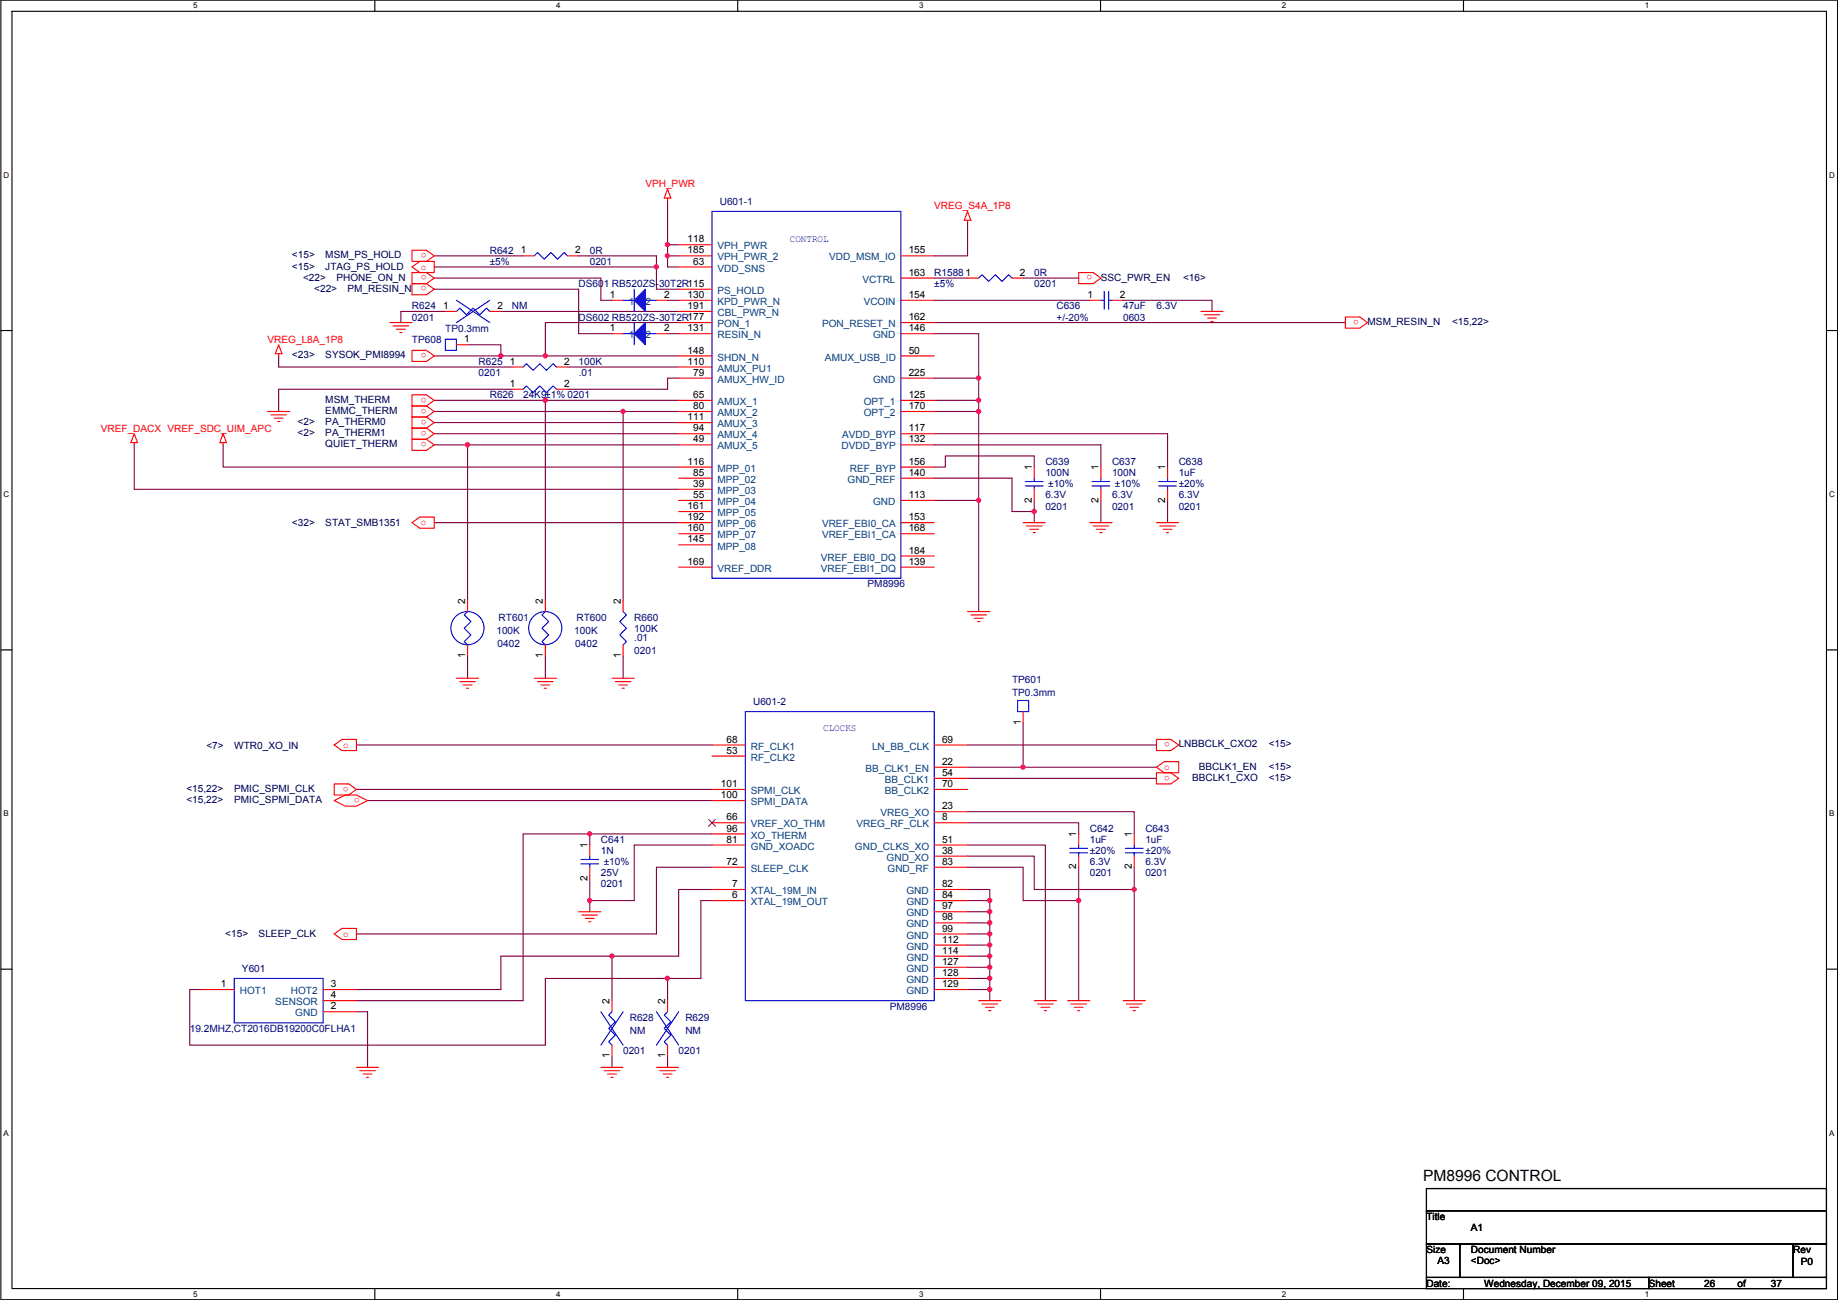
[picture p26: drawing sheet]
<svg xmlns="http://www.w3.org/2000/svg" width="420mm" height="297mm" viewBox="0 0 420 297" stroke-linecap="round" stroke-linejoin="round" font-family="sans-serif">
<defs><g id="words">
<text font-size="3.6" x="325.3" y="269.9">PM8996 CONTROL</text>
<g font-size="2.3" fill="#f00">
<text x="147.5" y="42.8">VPH_PWR</text>
<text x="213.6" y="47.8">VREG_S4A_1P8</text>
<text x="97.5" y="57.8" transform="rotate(180 97.5 57.8)">o</text>
<text x="96.2" y="61.6">o</text>
<text x="97.5" y="62.9" transform="rotate(180 97.5 62.9)">o</text>
<text x="97.5" y="65.4" transform="rotate(180 97.5 65.4)">o</text>
<text x="249.6" y="62.9" transform="rotate(180 249.6 62.9)">o</text>
<text x="310.6" y="73.1" transform="rotate(180 310.6 73.1)">o</text>
<text x="61.2" y="78.3">VREG_L8A_1P8</text>
<text x="97.5" y="80.7" transform="rotate(180 97.5 80.7)">o</text>
<text x="97.5" y="90.8" transform="rotate(180 97.5 90.8)">o</text>
<text x="97.5" y="93.4" transform="rotate(180 97.5 93.4)">o</text>
<text x="97.5" y="95.9" transform="rotate(180 97.5 95.9)">o</text>
<text x="23.1" y="98.6">VREF_DACX VREF_SDC_UIM_APC</text>
<text x="97.5" y="98.5" transform="rotate(180 97.5 98.5)">o</text>
<text x="97.5" y="101" transform="rotate(180 97.5 101)">o</text>
<text x="96.2" y="120">o</text>
<text x="78.4" y="170.8">o</text>
<text x="267.4" y="169.6" transform="rotate(180 267.4 169.6)">o</text>
<text x="79.7" y="179.7" transform="rotate(180 79.7 179.7)">o</text>
<text x="266.1" y="175.9">o</text>
<text x="267.4" y="177.2" transform="rotate(180 267.4 177.2)">o</text>
<text x="82.2" y="182.3" transform="rotate(180 82.2 182.3)">o</text>
<text x="78.4" y="214">o</text>
</g>
<g font-size="2.3" fill="#000080">
<text x="164.5" y="46.8">U601-1</text>
<text x="112" y="58">R642</text>
<text x="134.8" y="58">0R</text>
<text x="112" y="60.5">±5%</text>
<text x="132.3" y="65.6">DS601 RB520ZS-30T2R115</text>
<text x="134.8" y="60.5">0201</text>
<text x="213.6" y="63.1">R15881</text>
<text x="213.6" y="65.6">±5%</text>
<text x="236.4" y="63.1">0R</text>
<text x="236.4" y="65.6">0201</text>
<text x="94.2" y="70.7">R624</text>
<text x="117" y="70.7">NM</text>
<text x="241.5" y="70.7">C636</text>
<text x="256.7" y="70.7">47uF</text>
<text x="264.4" y="70.7">6.3V</text>
<text x="94.2" y="73.2">0201</text>
<text x="101.8" y="75.8">TP0.3mm</text>
<text x="132.3" y="73.2">DS602 RB520ZS-30T2R177</text>
<text x="241.5" y="73.2">+/-20%</text>
<text x="256.7" y="73.2">0603</text>
<text x="94.2" y="78.3">TP608</text>
<text x="109.4" y="83.4">R625</text>
<text x="132.3" y="83.4">100K</text>
<text x="109.4" y="85.9">0201</text>
<text x="132.3" y="85.9">.01</text>
<text x="112" y="91">R626</text>
<text x="119.6" y="91">24K9±1% 0201</text>
<text x="239" y="106.3">C639</text>
<text x="254.2" y="106.3">C637</text>
<text x="269.4" y="106.3">C638</text>
<text x="239" y="108.8">100N</text>
<text x="239" y="113.9">6.3V</text>
<text x="239.6" y="111.3">±10%</text>
<text x="254.2" y="108.8">100N</text>
<text x="254.2" y="113.9">6.3V</text>
<text x="254.8" y="111.3">±10%</text>
<text x="269.4" y="108.8">1uF</text>
<text x="269.4" y="113.9">6.3V</text>
<text x="269.4" y="111.3">±20%</text>
<text x="239" y="116.4">0201</text>
<text x="254.2" y="116.4">0201</text>
<text x="269.4" y="116.4">0201</text>
<text x="198.3" y="134.2">PM8996</text>
<text x="114" y="141.8">RT601</text>
<text x="131.8" y="141.8">RT600</text>
<text x="145" y="141.8">R660</text>
<text x="113.5" y="144.9">100K</text>
<text x="113.7" y="147.9">0402</text>
<text x="131.3" y="144.9">100K</text>
<text x="131.5" y="147.9">0402</text>
<text x="145" y="144.4">100K</text>
<text x="145" y="146.4">.01</text>
<text x="145" y="149.4">0201</text>
<text x="172.2" y="161.1">U601-2</text>
<text x="231.3" y="156">TP601</text>
<text x="231.3" y="159.1">TP0.3mm</text>
<text x="249.1" y="190.1">C642</text>
<text x="261.8" y="190.1">C643</text>
<text x="137.4" y="192.6">C641</text>
<text x="137.4" y="195.2">1N</text>
<text x="138" y="197.7">±10%</text>
<text x="249.1" y="192.6">1uF</text>
<text x="249.1" y="197.7">6.3V</text>
<text x="249.1" y="195.2">±20%</text>
<text x="261.8" y="192.6">1uF</text>
<text x="261.8" y="197.7">6.3V</text>
<text x="261.8" y="195.2">±20%</text>
<text x="137.4" y="202.8">0201</text>
<text x="137.4" y="200.2">25V</text>
<text x="249.1" y="200.2">0201</text>
<text x="261.8" y="200.2">0201</text>
<text x="55.3" y="222.1">Y601</text>
<text x="144" y="233.3">R628</text>
<text x="156.7" y="233.3">R629</text>
<text x="203.4" y="230.7">PM8996</text>
<text x="43.4" y="235.8">19.2MHZ,CT2016DB19200C0FLHA1</text>
<text x="144" y="236.3">NM</text>
<text x="156.7" y="236.3">NM</text>
<text x="142.4" y="240.9">0201</text>
<text x="155.1" y="240.9">0201</text>
</g>
<g font-size="2.3" fill="#000040">
<text x="66.7" y="59">&lt;15&gt;</text>
<text x="74.4" y="59">MSM_PS_HOLD</text>
<text x="66.7" y="61.8">&lt;15&gt;</text>
<text x="69.3" y="64.1">&lt;22&gt;</text>
<text x="74.4" y="61.8">JTAG_PS_HOLD</text>
<text x="76.9" y="64.1">PHONE_ON_N</text>
<text x="251.7" y="64.1">SSC_PWR_EN</text>
<text x="270.5" y="64.1">&lt;16&gt;</text>
<text x="71.8" y="66.6">&lt;22&gt;</text>
<text x="79.4" y="66.6">PM_RESIN_N</text>
<text x="312.6" y="74.3">MSM_RESIN_N</text>
<text x="331.9" y="74.3">&lt;15,22&gt;</text>
<text x="66.7" y="81.9">&lt;23&gt;</text>
<text x="74.4" y="81.9">SYSOK_PMI8994</text>
<text x="74.4" y="92">MSM_THERM</text>
<text x="74.4" y="94.6">EMMC_THERM</text>
<text x="68" y="97.1">&lt;2&gt;</text>
<text x="68" y="99.7">&lt;2&gt;</text>
<text x="74.4" y="97.1">PA_THERM0</text>
<text x="74.4" y="99.7">PA_THERM1</text>
<text x="74.4" y="102.2">QUIET_THERM</text>
<text x="66.7" y="120.2">&lt;32&gt;</text>
<text x="74.4" y="120.2">STAT_SMB1351</text>
<text x="47.2" y="171">&lt;7&gt;</text>
<text x="53.5" y="171">WTR0_XO_IN</text>
<text x="269.4" y="170.8">LNBBCLK_CXO2</text>
<text x="290" y="170.8">&lt;15&gt;</text>
<text x="272.5" y="178.4">BBCLK1_CXO</text>
<text x="274" y="175.9">BBCLK1_EN</text>
<text x="290" y="175.9">&lt;15&gt;</text>
<text x="290" y="178.4">&lt;15&gt;</text>
<text x="42.6" y="183.5">&lt;15,22&gt;</text>
<text x="42.6" y="180.9">&lt;15,22&gt;</text>
<text x="53.5" y="183.5">PMIC_SPMI_DATA</text>
<text x="53.5" y="180.9">PMIC_SPMI_CLK</text>
<text x="51.5" y="214.2">&lt;15&gt;</text>
<text x="59.1" y="214.2">SLEEP_CLK</text>
</g>
<g font-size="2.3">
<text x="119.1" y="57.9">1</text>
<text x="131.5" y="57.9">2</text>
<text x="157.2" y="55.4">118</text>
<text x="157.2" y="57.9">185</text>
<text x="207.7" y="57.9">155</text>
<text x="158.4" y="60.5">63</text>
<text x="207.7" y="63">163</text>
<text x="233.1" y="63">2</text>
<text x="101.3" y="70.6">1</text>
<text x="113.7" y="70.6">2</text>
<text x="139.4" y="68.1">1</text>
<text x="151.8" y="68.1">2</text>
<text x="157.2" y="68.1">130</text>
<text x="157.2" y="70.6">191</text>
<text x="207.7" y="68.1">154</text>
<text x="248.6" y="68.1">1</text>
<text x="256" y="68.1">2</text>
<text x="139.4" y="75.7">1</text>
<text x="151.8" y="75.7">2</text>
<text x="157.2" y="75.7">131</text>
<text x="207.7" y="75.7">146</text>
<text x="207.7" y="73.2">162</text>
<text x="106.1" y="78.2">1</text>
<text x="116.5" y="83.3">1</text>
<text x="129" y="83.3">2</text>
<text x="157.2" y="80.8">148</text>
<text x="157.2" y="83.3">110</text>
<text x="207.7" y="80.8">50</text>
<text x="116.5" y="88.4">1</text>
<text x="129" y="88.4">2</text>
<text x="158.4" y="85.9">79</text>
<text x="207.7" y="85.9">225</text>
<text x="158.4" y="90.9">65</text>
<text x="158.4" y="93.5">80</text>
<text x="207.7" y="90.9">125</text>
<text x="207.7" y="93.5">170</text>
<text x="157.2" y="96">111</text>
<text x="158.4" y="98.6">94</text>
<text x="158.4" y="101.1">49</text>
<text x="207.7" y="98.6">117</text>
<text x="207.7" y="101.1">132</text>
<text x="157.2" y="106.2">116</text>
<text x="207.7" y="106.2">156</text>
<text x="235.9" y="107.5" transform="rotate(-90 235.9 107.5)">1</text>
<text x="251.1" y="107.5" transform="rotate(-90 251.1 107.5)">1</text>
<text x="266.4" y="107.5" transform="rotate(-90 266.4 107.5)">1</text>
<text x="158.4" y="108.7">85</text>
<text x="158.4" y="111.3">39</text>
<text x="158.4" y="113.8">55</text>
<text x="207.7" y="108.7">140</text>
<text x="207.7" y="113.8">113</text>
<text x="157.2" y="116.3">161</text>
<text x="157.2" y="118.9">192</text>
<text x="207.7" y="118.9">153</text>
<text x="235.9" y="114.9" transform="rotate(-90 235.9 114.9)">2</text>
<text x="251.1" y="114.9" transform="rotate(-90 251.1 114.9)">2</text>
<text x="266.4" y="114.9" transform="rotate(-90 266.4 114.9)">2</text>
<text x="157.2" y="121.4">160</text>
<text x="157.2" y="124">145</text>
<text x="207.7" y="121.4">168</text>
<text x="157.2" y="129">169</text>
<text x="207.7" y="126.5">184</text>
<text x="207.7" y="129">139</text>
<text x="106.3" y="138" transform="rotate(-90 106.3 138)">2</text>
<text x="124.1" y="138" transform="rotate(-90 124.1 138)">2</text>
<text x="141.9" y="138" transform="rotate(-90 141.9 138)">2</text>
<text x="106.3" y="150.4" transform="rotate(-90 106.3 150.4)">1</text>
<text x="124.1" y="150.4" transform="rotate(-90 124.1 150.4)">1</text>
<text x="141.9" y="150.4" transform="rotate(-90 141.9 150.4)">1</text>
<text x="233.3" y="165.7" transform="rotate(-90 233.3 165.7)">1</text>
<text x="166.1" y="169.7">68</text>
<text x="166.1" y="172.2">53</text>
<text x="215.3" y="169.7">69</text>
<text x="164.8" y="179.8">101</text>
<text x="215.3" y="174.8">22</text>
<text x="215.3" y="177.3">54</text>
<text x="215.3" y="179.8">70</text>
<text x="164.8" y="182.4">100</text>
<text x="215.3" y="184.9">23</text>
<text x="166.1" y="187.5">66</text>
<text x="166.1" y="190">96</text>
<text x="215.3" y="187.5">8</text>
<text x="246" y="191.3" transform="rotate(-90 246 191.3)">1</text>
<text x="258.7" y="191.3" transform="rotate(-90 258.7 191.3)">1</text>
<text x="134.3" y="193.8" transform="rotate(-90 134.3 193.8)">1</text>
<text x="166.1" y="192.5">81</text>
<text x="166.1" y="197.6">72</text>
<text x="215.3" y="192.5">51</text>
<text x="215.3" y="195.1">38</text>
<text x="215.3" y="197.6">83</text>
<text x="134.3" y="201.2" transform="rotate(-90 134.3 201.2)">2</text>
<text x="167.3" y="202.7">7</text>
<text x="215.3" y="202.7">82</text>
<text x="246" y="198.7" transform="rotate(-90 246 198.7)">2</text>
<text x="258.7" y="198.7" transform="rotate(-90 258.7 198.7)">2</text>
<text x="167.3" y="205.2">6</text>
<text x="215.3" y="205.2">84</text>
<text x="215.3" y="207.8">97</text>
<text x="215.3" y="210.3">98</text>
<text x="215.3" y="212.9">99</text>
<text x="215.3" y="215.4">112</text>
<text x="215.3" y="217.9">114</text>
<text x="215.3" y="220.5">127</text>
<text x="50.5" y="225.6">1</text>
<text x="75.6" y="225.6">3</text>
<text x="215.3" y="223">128</text>
<text x="215.3" y="225.6">129</text>
<text x="75.6" y="230.6">2</text>
<text x="75.6" y="228.1">4</text>
<text x="139.4" y="229.4" transform="rotate(-90 139.4 229.4)">2</text>
<text x="152.1" y="229.4" transform="rotate(-90 152.1 229.4)">2</text>
<text x="139.4" y="241.9" transform="rotate(-90 139.4 241.9)">1</text>
<text x="152.1" y="241.9" transform="rotate(-90 152.1 241.9)">1</text>
<text x="326.1" y="278.7">Title</text>
<text x="336.2" y="281.3">A1</text>
<text x="326.1" y="286.3">Size</text>
<text x="336.2" y="286.3">Document Number</text>
<text x="409.9" y="286.3">Rev</text>
<text x="326.1" y="294">Date:</text>
<text x="328.6" y="288.9">A3</text>
<text x="336.2" y="288.9">&lt;Doc&gt;</text>
<text x="339.3" y="294">Wednesday, December 09, 2015</text>
<text x="376.9" y="294">Sheet</text>
<text x="389.6" y="294">26</text>
<text x="397.2" y="294">of</text>
<text x="404.8" y="294">37</text>
<text x="411.7" y="289.1">P0</text>
</g>
<g font-size="2.3" fill="#004080">
<text x="164" y="57">VPH_PWR</text>
<text x="164" y="59.5">VPH_PWR_2</text>
<text x="189.6" y="59.5">VDD_MSM_IO</text>
<text x="164" y="62.1">VDD_SNS</text>
<text x="197.2" y="64.6">VCTRL</text>
<text x="143.7" y="69.7">1</text>
<text x="147.5" y="69.7">2</text>
<text x="164" y="67.1">PS_HOLD</text>
<text x="164" y="69.7">KPD_PWR_N</text>
<text x="197.4" y="69.7">VCOIN</text>
<text x="143.7" y="77.3">1</text>
<text x="147.5" y="77.3">2</text>
<text x="164" y="72.2">CBL_PWR_N</text>
<text x="164" y="74.8">PON_1</text>
<text x="164" y="77.3">RESIN_N</text>
<text x="187.9" y="74.8">PON_RESET_N</text>
<text x="199.6" y="77.3">GND</text>
<text x="164" y="82.4">SHDN_N</text>
<text x="188.6" y="82.4">AMUX_USB_ID</text>
<text x="164" y="84.9">AMUX_PU1</text>
<text x="164" y="87.5">AMUX_HW_ID</text>
<text x="199.6" y="87.5">GND</text>
<text x="164" y="92.5">AMUX_1</text>
<text x="164" y="95.1">AMUX_2</text>
<text x="197.4" y="92.5">OPT_1</text>
<text x="197.4" y="95.1">OPT_2</text>
<text x="164" y="97.6">AMUX_3</text>
<text x="164" y="100.2">AMUX_4</text>
<text x="192.5" y="100.2">AVDD_BYP</text>
<text x="164" y="102.7">AMUX_5</text>
<text x="164" y="107.8">MPP_01</text>
<text x="192.4" y="102.7">DVDD_BYP</text>
<text x="194.3" y="107.8">REF_BYP</text>
<text x="164" y="110.3">MPP_02</text>
<text x="164" y="112.9">MPP_03</text>
<text x="193.7" y="110.3">GND_REF</text>
<text x="164" y="115.4">MPP_04</text>
<text x="164" y="117.9">MPP_05</text>
<text x="199.6" y="115.4">GND</text>
<text x="164" y="120.5">MPP_06</text>
<text x="164" y="123">MPP_07</text>
<text x="164" y="125.6">MPP_08</text>
<text x="187.9" y="120.5">VREF_EBI0_CA</text>
<text x="187.9" y="123">VREF_EBI1_CA</text>
<text x="164" y="130.6">VREF_DDR</text>
<text x="187.7" y="128.1">VREF_EBI0_DQ</text>
<text x="187.7" y="130.6">VREF_EBI1_DQ</text>
<text x="171.7" y="171.3">RF_CLK1</text>
<text x="171.7" y="173.8">RF_CLK2</text>
<text x="199.3" y="171.3">LN_BB_CLK</text>
<text x="197.8" y="176.4">BB_CLK1_EN</text>
<text x="202.3" y="178.9">BB_CLK1</text>
<text x="171.7" y="181.4">SPMI_CLK</text>
<text x="171.7" y="184">SPMI_DATA</text>
<text x="202.3" y="181.4">BB_CLK2</text>
<text x="171.7" y="189.1">VREF_XO_THM</text>
<text x="171.7" y="191.6">XO_THERM</text>
<text x="195.8" y="189.1">VREG_RF_CLK</text>
<text x="201.3" y="186.5">VREG_XO</text>
<text x="171.7" y="194.1">GND_XOADC</text>
<text x="195.4" y="194.1">GND_CLKS_XO</text>
<text x="202.7" y="196.7">GND_XO</text>
<text x="171.7" y="199.2">SLEEP_CLK</text>
<text x="202.9" y="199.2">GND_RF</text>
<text x="171.7" y="204.3">XTAL_19M_IN</text>
<text x="171.7" y="206.8">XTAL_19M_OUT</text>
<text x="207.2" y="204.3">GND</text>
<text x="207.2" y="206.8">GND</text>
<text x="207.2" y="209.4">GND</text>
<text x="207.2" y="211.9">GND</text>
<text x="207.2" y="214.5">GND</text>
<text x="207.2" y="217">GND</text>
<text x="207.2" y="219.5">GND</text>
<text x="54.8" y="227.2">HOT1</text>
<text x="66.5" y="227.2">HOT2</text>
<text x="207.2" y="222.1">GND</text>
<text x="207.2" y="224.6">GND</text>
<text x="207.2" y="227.2">GND</text>
<text x="62.9" y="229.7">SENSOR</text>
<text x="67.5" y="232.2">GND</text>
</g>
<g font-size="2.3" fill="#00f">
<text x="180.5" y="55.2">CONTROL</text>
<text x="188.2" y="167">CLOCKS</text>
</g>
<g font-size="1.8">
<text x="44.2" y="1.9">5</text>
<text x="127.1" y="1.9">4</text>
<text x="210.1" y="1.9">3</text>
<text x="293" y="1.9">2</text>
<text x="376" y="1.9">1</text>
<text x=".8" y="40.6">D</text>
<text x="418.2" y="40.6">D</text>
<text x=".8" y="113.6">C</text>
<text x="418.2" y="113.6">C</text>
<text x=".8" y="186.6">B</text>
<text x="418.2" y="186.6">B</text>
<text x=".8" y="259.5">A</text>
<text x="418.2" y="259.5">A</text>
<text x="44.2" y="296.3">5</text>
<text x="127.1" y="296.3">4</text>
<text x="210.1" y="296.3">3</text>
<text x="293" y="296.3">2</text>
<text x="376" y="296.3">1</text>
</g>
</g></defs>
<path d="M.2 0h419.9v297h-419.9zM2.7 2.6h414.8v291.8h-414.8z" fill="none" stroke="#000" stroke-width=".25"/>
<g fill="#fff">
<path d="M44.2 .3h1v2h-1z"/>
<path d="M44.2 294.7h1v2h-1z"/>
</g>
<path d="M85.7 0v2.6M85.7 294.4v2.6" fill="none" stroke="#000" stroke-width=".25"/>
<g fill="#fff">
<path d="M127.1 .3h1v2h-1z"/>
<path d="M127.1 294.7h1v2h-1z"/>
</g>
<path d="M168.6 0v2.6M168.6 294.4v2.6" fill="none" stroke="#000" stroke-width=".25"/>
<g fill="#fff">
<path d="M210.1 .3h1v2h-1z"/>
<path d="M210.1 294.7h1v2h-1z"/>
</g>
<path d="M251.6 0v2.6M251.6 294.4v2.6" fill="none" stroke="#000" stroke-width=".25"/>
<g fill="#fff">
<path d="M293 .3h1v2h-1z"/>
<path d="M293 294.7h1v2h-1z"/>
</g>
<path d="M334.5 0v2.6M334.5 294.4v2.6" fill="none" stroke="#000" stroke-width=".25"/>
<g fill="#fff">
<path d="M376 .3h1v2h-1z"/>
<path d="M376 294.7h1v2h-1z"/>
<path d="M.8 39h1.3v2h-1.3z"/>
<path d="M418.2 39h1.2v2h-1.2z"/>
<path d="M.8 112h1.3v2h-1.3z"/>
<path d="M418.2 112h1.2v2h-1.2z"/>
</g>
<path d="M.2 75.5h2.5M417.5 75.5h2.6" fill="none" stroke="#000" stroke-width=".25"/>
<g fill="#fff">
<path d="M.8 185h1.2v1.9h-1.2z"/>
<path d="M418.2 185h1.1v1.9h-1.1z"/>
</g>
<path d="M.2 148.5h2.5M417.5 148.5h2.6" fill="none" stroke="#000" stroke-width=".25"/>
<g fill="#fff">
<path d="M.8 257.9h1.2v2h-1.2z"/>
<path d="M418.2 257.9h1.1v2h-1.1z"/>
</g>
<path d="M.2 221.4h2.5M417.5 221.4h2.6" fill="none" stroke="#000" stroke-width=".25"/>
<path d="M152.6 45.8v12.7M152.6 61h2.5" fill="none" stroke="#800040" stroke-width=".25"/>
<circle cx="152.6" cy="58.4" r=".49" fill="#f0f"/>
<circle cx="152.6" cy="58.4" r=".49" fill="none" stroke="#f0f" stroke-width=".25"/>
<circle cx="152.6" cy="55.9" r=".49" fill="#f0f"/>
<circle cx="152.6" cy="55.9" r=".49" fill="none" stroke="#f0f" stroke-width=".25"/>
<path d="M99.3 58.5h20.3M150.1 58.5v2.5M152.6 55.9h2.5M155.1 58.5h-2.5v2.5M99.3 66.1h33v10.1M99.3 63.5h38.1v5.1M101.8 71.2h-10.2v2.5M114.5 71.2h40.6M99.3 81.3h15.2" fill="none" stroke="#800040" stroke-width=".25"/>
<circle cx="114.5" cy="81.3" r=".49" fill="#f0f"/>
<circle cx="114.5" cy="81.3" r=".49" fill="none" stroke="#f0f" stroke-width=".25"/>
<path d="M106.9 78.8h7.6v2.5h10.2M63.7 81.3v2.6h53.3M99.3 91.5h25.4M117 88.9h-53.3v5.1M129.7 83.9h25.4M155.1 86.4h-2.5v2.5h-22.9" fill="none" stroke="#800040" stroke-width=".25"/>
<circle cx="124.6" cy="91.5" r=".49" fill="#f0f"/>
<circle cx="124.6" cy="91.5" r=".49" fill="none" stroke="#f0f" stroke-width=".25"/>
<path d="M99.3 94h43.1" fill="none" stroke="#800040" stroke-width=".25"/>
<circle cx="142.4" cy="94" r=".49" fill="#f0f"/>
<circle cx="142.4" cy="94" r=".49" fill="none" stroke="#f0f" stroke-width=".25"/>
<g fill="none" stroke="#800040" stroke-width=".25">
<path d="M221.2 50.8v7.7h-7.6M213.6 68.6h35.5M213.6 73.7h93.9M213.6 76.2h10.1M256.7 68.6h20.4v2.6M99.3 96.6h55.8M99.3 99.1h55.8M213.6 86.4h10.1M213.6 99.1h53.3v7.6M30.7 111.8h124.4M99.3 101.6h7.6M213.6 101.6h38.1v5.1"/>
<path d="M213.6 106.7h2.5v-2.5h20.3v2.5M213.6 109.3h17.7v7.6h5.1M251.7 114.3v5.1M266.9 114.3v5.1"/>
</g>
<circle cx="236.4" cy="116.9" r=".49" fill="#f0f"/>
<circle cx="236.4" cy="116.9" r=".49" fill="none" stroke="#f0f" stroke-width=".25"/>
<path d="M213.6 114.3h10.1v25.4M236.4 114.3v5.1M221.2 203.2h5.1v2.6M221.2 205.8h5.1v2.5" fill="none" stroke="#800040" stroke-width=".25"/>
<circle cx="226.2" cy="205.8" r=".49" fill="#f0f"/>
<circle cx="226.2" cy="205.8" r=".49" fill="none" stroke="#f0f" stroke-width=".25"/>
<circle cx="226.2" cy="208.3" r=".49" fill="#f0f"/>
<circle cx="226.2" cy="208.3" r=".49" fill="none" stroke="#f0f" stroke-width=".25"/>
<path d="M221.2 208.3h5.1v2.6" fill="none" stroke="#800040" stroke-width=".25"/>
<circle cx="226.2" cy="210.8" r=".49" fill="#f0f"/>
<circle cx="226.2" cy="210.8" r=".49" fill="none" stroke="#f0f" stroke-width=".25"/>
<path d="M221.2 210.9h5.1v2.5" fill="none" stroke="#800040" stroke-width=".25"/>
<circle cx="226.2" cy="213.4" r=".49" fill="#f0f"/>
<circle cx="226.2" cy="213.4" r=".49" fill="none" stroke="#f0f" stroke-width=".25"/>
<path d="M221.2 213.4h5.1v2.5M221.2 215.9h5.1v2.6" fill="none" stroke="#800040" stroke-width=".25"/>
<circle cx="226.2" cy="215.9" r=".49" fill="#f0f"/>
<circle cx="226.2" cy="215.9" r=".49" fill="none" stroke="#f0f" stroke-width=".25"/>
<circle cx="226.2" cy="218.5" r=".49" fill="#f0f"/>
<circle cx="226.2" cy="218.5" r=".49" fill="none" stroke="#f0f" stroke-width=".25"/>
<path d="M221.2 218.5h5.1v2.5" fill="none" stroke="#800040" stroke-width=".25"/>
<circle cx="226.2" cy="221" r=".49" fill="#f0f"/>
<circle cx="226.2" cy="221" r=".49" fill="none" stroke="#f0f" stroke-width=".25"/>
<path d="M221.2 221h5.1v2.6M221.2 223.6h5.1v2.5" fill="none" stroke="#800040" stroke-width=".25"/>
<circle cx="226.2" cy="223.5" r=".49" fill="#f0f"/>
<circle cx="226.2" cy="223.5" r=".49" fill="none" stroke="#f0f" stroke-width=".25"/>
<circle cx="226.2" cy="226.1" r=".49" fill="#f0f"/>
<circle cx="226.2" cy="226.1" r=".49" fill="none" stroke="#f0f" stroke-width=".25"/>
<path d="M162.8 193.1h-17.8v12.7M134.8 200.7v5.1M160.2 205.8v17.8M152.6 228.6v-5h-27.9v15.2h-81.3M221.2 226.1h5.1v2.5" fill="none" stroke="#800040" stroke-width=".25"/>
<circle cx="152.6" cy="223.5" r=".49" fill="#f0f"/>
<circle cx="152.6" cy="223.5" r=".49" fill="none" stroke="#f0f" stroke-width=".25"/>
<path d="M155.1 203.2v15.3h-15.2v10.1M152.6 223.6h7.6" fill="none" stroke="#800040" stroke-width=".25"/>
<circle cx="139.9" cy="218.5" r=".49" fill="#f0f"/>
<circle cx="139.9" cy="218.5" r=".49" fill="none" stroke="#f0f" stroke-width=".25"/>
<path d="M150.1 198.2h12.7M162.8 190.5h-28v2.6M84 231.2v12.7M139.9 241.3v2.6M152.6 241.3v2.6" fill="none" stroke="#800040" stroke-width=".25"/>
<circle cx="134.8" cy="190.5" r=".49" fill="#f0f"/>
<circle cx="134.8" cy="190.5" r=".49" fill="none" stroke="#f0f" stroke-width=".25"/>
<g fill="none" stroke="#800040" stroke-width=".25">
<path d="M221.2 177.8h43.2M221.2 170.2h43.2M221.2 175.3h12.7M150.1 198.2v15.2h-68.6M221.2 185.5h38.1v5M221.2 188h25.4v2.5M221.2 193.1h17.8v35.5M221.2 195.6h15.2v7.6h22.9v-5M221.2 198.2h12.7v7.6h12.7M246.6 198.2v7.6M246.6 205.8v22.8M45.9 226.1h-2.5v12.7"/>
<path d="M81.5 231.2h2.5"/>
</g>
<circle cx="246.6" cy="205.8" r=".49" fill="#f0f"/>
<circle cx="246.6" cy="205.8" r=".49" fill="none" stroke="#f0f" stroke-width=".25"/>
<path d="M259.3 203.2v25.4" fill="none" stroke="#800040" stroke-width=".25"/>
<circle cx="259.3" cy="203.2" r=".49" fill="#f0f"/>
<circle cx="259.3" cy="203.2" r=".49" fill="none" stroke="#f0f" stroke-width=".25"/>
<path d="M223.7 76.2v15.3" fill="none" stroke="#800040" stroke-width=".25"/>
<circle cx="223.7" cy="86.4" r=".49" fill="#f0f"/>
<circle cx="223.7" cy="86.4" r=".49" fill="none" stroke="#f0f" stroke-width=".25"/>
<path d="M81.5 170.2h81.3M81.5 180.4h81.3M84 182.9h78.8M134.8 205.8v2.5M155.1 203.2h7.7" fill="none" stroke="#800040" stroke-width=".25"/>
<circle cx="134.8" cy="205.8" r=".49" fill="#f0f"/>
<circle cx="134.8" cy="205.8" r=".49" fill="none" stroke="#f0f" stroke-width=".25"/>
<path d="M132.3 76.2h7.6M137.4 68.6h2.5M152.6 68.6h2.5M152.6 76.2h2.5M155.1 73.7h-30.4v7.6M134.8 190.5h-15.2v38.1h-38.1M134.8 205.8h10.2M139.9 218.5h-25.4v7.6h-33M160.2 205.8h2.6" fill="none" stroke="#800040" stroke-width=".25"/>
<circle cx="124.6" cy="81.3" r=".49" fill="#f0f"/>
<circle cx="124.6" cy="81.3" r=".49" fill="none" stroke="#f0f" stroke-width=".25"/>
<path d="M99.3 61h50.8M150.1 66.1h5M124.7 81.3h30.4" fill="none" stroke="#800040" stroke-width=".25"/>
<circle cx="150" cy="61" r=".49" fill="#f0f"/>
<circle cx="150" cy="61" r=".49" fill="none" stroke="#f0f" stroke-width=".25"/>
<path d="M132.3 58.5h17.8M150.1 61v5.1M155.1 91.5h-30.4v45.7M30.7 101.6v10.2M124.7 149.9v5.1M233.9 165.1v10.2h30.5" fill="none" stroke="#800040" stroke-width=".25"/>
<circle cx="233.9" cy="175.3" r=".49" fill="#f0f"/>
<circle cx="233.9" cy="175.3" r=".49" fill="none" stroke="#f0f" stroke-width=".25"/>
<path d="M213.6 63.5h7.6M233.9 63.5h12.7M51 101.6v5.1h104.1M99.3 119.4h55.8M155.1 101.6h-48.2v35.6M106.9 149.9v5.1" fill="none" stroke="#800040" stroke-width=".25"/>
<circle cx="106.9" cy="101.6" r=".49" fill="#f0f"/>
<circle cx="106.9" cy="101.6" r=".49" fill="none" stroke="#f0f" stroke-width=".25"/>
<path d="M155.1 94h-12.7v43.2M213.6 91.5h10.1M142.4 149.9v5.1" fill="none" stroke="#800040" stroke-width=".25"/>
<circle cx="223.7" cy="91.5" r=".49" fill="#f0f"/>
<circle cx="223.7" cy="91.5" r=".49" fill="none" stroke="#f0f" stroke-width=".25"/>
<path d="M213.6 94h10.1v20.3M223.7 91.5v2.5" fill="none" stroke="#800040" stroke-width=".25"/>
<circle cx="223.7" cy="94" r=".49" fill="#f0f"/>
<circle cx="223.7" cy="94" r=".49" fill="none" stroke="#f0f" stroke-width=".25"/>
<circle cx="223.7" cy="114.3" r=".49" fill="#f0f"/>
<circle cx="223.7" cy="114.3" r=".49" fill="none" stroke="#f0f" stroke-width=".25"/>
<g fill="none" stroke="#f00" stroke-width=".25">
<path d="M94.2 57.2h3.3l1.8 1.3-1.8 1.2h-3.3zM152.6 43.2l.8 2.1h-1.6zM152.6 45.3v.5M221.2 48.3l.7 2h-1.5zM221.2 50.3v.5M63.7 78.8l.8 2h-1.6zM89.1 73.7h5.1M89.9 74.5h3.5M90.6 75.2h2.1M91.4 76h.5M94.2 62.3h3.3l1.8 1.2-1.8 1.3h-3.3zM94.2 64.8h3.3l1.8 1.3-1.8 1.3h-3.3z"/>
<path d="M94.2 61l1.8-1.3h3.3v2.6h-3.3zM104.3 78.8h2.6M246.6 62.3h3.3l1.8 1.2-1.8 1.3h-3.3zM249.1 68.6h2.6M254.2 68.6h2.5M274.5 71.2h5.1M275.3 71.9h3.5M276 72.7h2.1M276.8 73.4h.5M307.5 72.4h3.3l1.8 1.3-1.8 1.3h-3.3zM30.7 99.1l.7 2h-1.5zM51 99.1l.8 2h-1.6z"/>
<path d="M61.2 94h5M61.9 94.8h3.6M62.7 95.5h2M63.4 96.3h.6M63.7 80.8v.5M94.2 80.1h3.3l1.8 1.2-1.8 1.3h-3.3zM94.2 90.2h3.3l1.8 1.3-1.8 1.3h-3.3zM97.5 92.8l1.8 1.2-1.8 1.3M97.5 92.8h-3.3v2.5h3.3M97.5 95.3l1.8 1.3-1.8 1.2M97.5 95.3h-3.3v2.5h3.3M97.5 97.8l1.8 1.3-1.8 1.3"/>
<path d="M97.5 97.8h-3.3v2.6h3.3M30.7 101.1v.5M51 101.1v.5M94.2 100.4h3.3l1.8 1.2-1.8 1.3h-3.3zM94.2 119.4l1.8-1.2h3.3v2.5h-3.3zM233.9 119.4h5.1M249.1 119.4h5.1M251.7 106.7v2.6M251.7 111.8v2.5M264.4 119.4h5M266.9 106.7v2.6M266.9 111.8v2.5"/>
<path d="M106.9 137.2v2.5M142.4 137.2v2.5M221.2 139.7h5.1M234.6 120.2h3.6M235.4 120.9h2M236.2 121.7h.5M249.9 120.2h3.5M250.6 120.9h2.1M251.4 121.7h.5M265.1 120.2h3.6M265.9 120.9h2M266.6 121.7h.6"/>
<path d="M104.3 155h5.1M105.1 155.7h3.6M105.9 156.5h2M106.6 157.3h.5M106.9 147.4v2.5M122.1 155h5.1M122.9 155.7h3.5M123.6 156.5h2.1M124.4 157.3h.5M139.9 155h5.1M140.7 155.7h3.5M141.4 156.5h2.1"/>
<path d="M142.2 157.3h.5M142.4 147.4v2.5M221.9 140.5h3.6M222.7 141.3h2M223.5 142h.5M76.4 170.2l1.8-1.2h3.3v2.5h-3.3zM76.4 179.1h3.3l1.8 1.3-1.8 1.3h-3.3zM162.8 170.2h7.6M162.8 172.8h7.6M213.6 170.2h7.6M213.6 175.3h7.6M213.6 177.8h7.6"/>
<path d="M264.4 176.6h3.3l1.7 1.2-1.7 1.3h-3.3zM264.4 169h3.3l1.7 1.2-1.7 1.3h-3.3zM264.4 175.3l1.7-1.3h3.3v2.6h-3.3zM76.4 182.9l2.5-1.2h2.6l2.5 1.2-2.5 1.3h-2.6zM134.8 193.1v2.5M134.8 198.2v2.5M162.8 180.4h7.6M162.8 182.9h7.6M162.8 188h7.6M162.8 190.5h7.6M162.8 193.1h7.6M162.8 198.2h7.6"/>
<path d="M213.6 180.4h7.6M213.6 185.5h7.6M213.6 188h7.6M213.6 193.1h7.6M213.6 195.6h7.6M213.6 198.2h7.6M259.3 190.5v2.6M259.3 195.6v2.6M76.4 213.4l1.8-1.3h3.3v2.6h-3.3zM132.3 208.3h5.1M133 209.1h3.6M133.8 209.8h2"/>
<path d="M134.6 210.6h.5M162.8 203.2h7.6M162.8 205.8h7.6M213.6 203.2h7.6M213.6 205.8h7.6M213.6 208.3h7.6M213.6 210.9h7.6M213.6 213.4h7.6M213.6 215.9h7.6M213.6 218.5h7.6M152.6 238.8v2.5M152.6 228.6v2.6"/>
<path d="M213.6 221h7.6M213.6 223.6h7.6M213.6 226.1h7.6M223.7 228.6h5.1M224.5 229.4h3.5M225.2 230.2h2.1M226 230.9h.5M236.4 228.6h5.1M237.2 229.4h3.5M237.9 230.2h2.1M238.7 230.9h.5M244 228.6h5.1"/>
<path d="M244.8 229.4h3.6M245.6 230.2h2M246.3 230.9h.5M256.7 228.6h5.1M257.5 229.4h3.6M258.3 230.2h2M259 230.9h.5M81.5 243.9h5.1M82.2 244.6h3.6M83 245.4h2M83.8 246.2h.5M137.4 243.9h5"/>
<path d="M138.1 244.6h3.6M138.9 245.4h2M139.6 246.2h.6M150.1 243.9h5M150.8 244.6h3.6M151.6 245.4h2M152.3 246.2h.6"/>
</g>
<path d="M326.1 271.6h91.4v5h-91.4zM326.1 276.6h91.4v7.7h-91.4zM326.1 284.3h7.6v7.6h-7.6zM326.1 291.9h50.8v2.5h-50.8zM333.7 284.3h76.2v7.6h-76.2zM376.9 291.9h40.6v2.5h-40.6zM409.9 284.3h7.6v7.6h-7.6z" fill="none" stroke="#000" stroke-width=".25"/>
<g fill="none" stroke="#00f" stroke-width=".25">
<path d="M101.8 77.5h2.5v2.6h-2.5zM251.7 68.6h.7M252.4 66.6v4.1M253.4 66.6v4.1M253.4 68.6h.8M249.6 110h4.1M249.6 111h4.1M251.7 109.3v.7M251.7 111v.8M264.9 110h4M264.9 111h4M266.9 109.3v.7"/>
<path d="M266.9 111v.8M106.9 139.7l-.8 .8 1.5 1.5-1.5 1.6 1.5 1.5-1.5 1.5 .8 .8M142.4 139.7l.8 .8-1.5 1.5 1.5 1.6-1.5 1.5 1.5 1.5-.8 .8M170.4 162.6h43.2v66h-43.2zM132.8 196.4h4.1M132.8 197.4h4.1M134.8 195.6v.8M134.8 197.4v.8M257.2 193.8h4.1M257.2 194.9h4.1M259.3 193.1v.7M259.3 194.9v.7"/>
<path d="M150.1 231.2l5 7.6M152.6 231.2l-.8 .7 1.6 1.6-1.6 1.5 1.6 1.5-1.6 1.5 .8 .8M155.1 231.2l-5 7.6"/>
<circle cx="106.9" cy="143.5" r="3.8"/>
</g>
<path d="M162 187.2l1.6 1.6M163.5 187.2l-1.5 1.6" fill="none" stroke="#804000" stroke-width=".23"/>
<path d="M145 68.6l2.5-2.5v5.1z" fill="#00f"/>
<g fill="none" stroke="#00f" stroke-width=".25">
<path d="M162.8 48.3h43.1v83.8h-43.1zM104.3 71.2l.8-.8 1.5 1.5 1.6-1.5 1.5 1.5 1.5-1.5 .8 .8M104.3 68.6l7.7 5.1M112 68.6l-7.7 5.1M142.4 68.6h2.6M145 68.6l2.5-2.5v5.1zM145 66.1v5.1M147.5 68.6h2.6M119.6 83.9l.7-.8 1.6 1.5 1.5-1.5 1.5 1.5 1.5-1.5 .8 .8M119.6 88.9l.7-.7 1.6 1.5 1.5-1.5 1.5 1.5 1.5-1.5 .8 .7M232.6 160.1h2.6v2.5h-2.6zM53.5 223.6h20.4v10.1h-20.4z"/>
<path d="M137.4 231.2l5 7.6M139.9 231.2l-.8 .7 1.6 1.6-1.6 1.5 1.6 1.5-1.6 1.5 .8 .8M142.4 231.2l-5 7.6"/>
</g>
<g fill="none" stroke="#f00" stroke-width=".25">
<path d="M155.1 55.9h7.7M155.1 58.5h7.7M205.9 58.5h7.7M101.8 71.2h2.5M112 71.2h2.5M139.9 68.6h2.5M150.1 68.6h2.5M155.1 61h7.7M155.1 66.1h7.7M155.1 68.6h7.7M155.1 71.2h7.7M155.1 73.7h7.7"/>
<path d="M155.1 76.2h7.7M205.9 63.5h7.7M205.9 68.6h7.7M205.9 73.7h7.7M205.9 76.2h7.7M117 83.9h2.6M117 88.9h2.6M127.2 83.9h2.5M127.2 88.9h2.5M155.1 81.3h7.7M155.1 83.9h7.7M155.1 86.4h7.7"/>
<path d="M155.1 91.5h7.7M155.1 94h7.7M155.1 96.6h7.7M155.1 99.1h7.7M205.9 81.3h7.7M205.9 86.4h7.7M205.9 91.5h7.7M205.9 94h7.7M205.9 99.1h7.7M155.1 101.6h7.7M155.1 106.7h7.7M155.1 109.3h7.7"/>
<path d="M155.1 111.8h7.7M155.1 114.3h7.7M155.1 116.9h7.7M155.1 119.4h7.7M205.9 101.6h7.7M205.9 106.7h7.7M205.9 109.3h7.7M205.9 114.3h7.7M205.9 119.4h7.7M155.1 122h7.7M155.1 124.5h7.7M155.1 129.6h7.7"/>
<path d="M205.9 122h7.7M205.9 127h7.7M205.9 129.6h7.7M233.9 162.6v2.5M45.9 226.1h7.6M73.9 231.2h7.6M73.9 226.1h7.6M73.9 228.6h7.6M139.9 238.8v2.5M139.9 228.6v2.6"/>
</g>
<path d="M145 76.2l2.5-2.5v5.1z" fill="#00f"/>
<g fill="none" stroke="#00f" stroke-width=".25">
<path d="M122.1 58.5l.8-.8 1.5 1.5 1.5-1.5 1.6 1.5 1.5-1.5 .7 .8M142.4 76.2h2.6M145 76.2l2.5-2.5v5.1zM145 73.7v5.1M147.5 76.2h2.6M223.7 63.5l.8-.7 1.5 1.5 1.5-1.5 1.6 1.5 1.5-1.5 .7 .7M234.4 110h4.1M234.4 111h4.1M236.4 109.3v.7M236.4 111v.8M124.7 139.7l-.8 .8 1.5 1.5-1.5 1.6 1.5 1.5-1.5 1.5 .8 .8M244.5 193.8h4.1"/>
<path d="M244.5 194.9h4.1M246.6 193.1v.7M246.6 194.9v.7"/>
<circle cx="124.6" cy="143.5" r="3.8"/>
</g>
<path d="M119.6 58.5h2.5M129.7 58.5h2.6M139.9 76.2h2.5M150.1 76.2h2.5M221.2 63.5h2.5M231.3 63.5h2.6M236.4 106.7v2.6M236.4 111.8v2.5M124.7 137.2v2.5M124.7 147.4v2.5M246.6 190.5v2.6M246.6 195.6v2.6" fill="none" stroke="#f00" stroke-width=".25"/>
<circle cx="152.6" cy="58.4" r=".49" fill="#f0f"/>
<circle cx="152.6" cy="58.4" r=".49" fill="none" stroke="#f0f" stroke-width=".25"/>
<circle cx="152.6" cy="55.9" r=".49" fill="#f0f"/>
<circle cx="152.6" cy="55.9" r=".49" fill="none" stroke="#f0f" stroke-width=".25"/>
<circle cx="114.5" cy="81.3" r=".49" fill="#f0f"/>
<circle cx="114.5" cy="81.3" r=".49" fill="none" stroke="#f0f" stroke-width=".25"/>
<circle cx="124.6" cy="91.5" r=".49" fill="#f0f"/>
<circle cx="124.6" cy="91.5" r=".49" fill="none" stroke="#f0f" stroke-width=".25"/>
<circle cx="142.4" cy="94" r=".49" fill="#f0f"/>
<circle cx="142.4" cy="94" r=".49" fill="none" stroke="#f0f" stroke-width=".25"/>
<circle cx="236.4" cy="116.9" r=".49" fill="#f0f"/>
<circle cx="236.4" cy="116.9" r=".49" fill="none" stroke="#f0f" stroke-width=".25"/>
<circle cx="226.2" cy="205.8" r=".49" fill="#f0f"/>
<circle cx="226.2" cy="205.8" r=".49" fill="none" stroke="#f0f" stroke-width=".25"/>
<circle cx="226.2" cy="208.3" r=".49" fill="#f0f"/>
<circle cx="226.2" cy="208.3" r=".49" fill="none" stroke="#f0f" stroke-width=".25"/>
<circle cx="226.2" cy="210.8" r=".49" fill="#f0f"/>
<circle cx="226.2" cy="210.8" r=".49" fill="none" stroke="#f0f" stroke-width=".25"/>
<circle cx="226.2" cy="213.4" r=".49" fill="#f0f"/>
<circle cx="226.2" cy="213.4" r=".49" fill="none" stroke="#f0f" stroke-width=".25"/>
<circle cx="226.2" cy="215.9" r=".49" fill="#f0f"/>
<circle cx="226.2" cy="215.9" r=".49" fill="none" stroke="#f0f" stroke-width=".25"/>
<circle cx="226.2" cy="218.5" r=".49" fill="#f0f"/>
<circle cx="226.2" cy="218.5" r=".49" fill="none" stroke="#f0f" stroke-width=".25"/>
<circle cx="226.2" cy="221" r=".49" fill="#f0f"/>
<circle cx="226.2" cy="221" r=".49" fill="none" stroke="#f0f" stroke-width=".25"/>
<circle cx="226.2" cy="223.5" r=".49" fill="#f0f"/>
<circle cx="226.2" cy="223.5" r=".49" fill="none" stroke="#f0f" stroke-width=".25"/>
<circle cx="226.2" cy="226.1" r=".49" fill="#f0f"/>
<circle cx="226.2" cy="226.1" r=".49" fill="none" stroke="#f0f" stroke-width=".25"/>
<circle cx="152.6" cy="223.5" r=".49" fill="#f0f"/>
<circle cx="152.6" cy="223.5" r=".49" fill="none" stroke="#f0f" stroke-width=".25"/>
<circle cx="139.9" cy="218.5" r=".49" fill="#f0f"/>
<circle cx="139.9" cy="218.5" r=".49" fill="none" stroke="#f0f" stroke-width=".25"/>
<circle cx="134.8" cy="190.5" r=".49" fill="#f0f"/>
<circle cx="134.8" cy="190.5" r=".49" fill="none" stroke="#f0f" stroke-width=".25"/>
<circle cx="246.6" cy="205.8" r=".49" fill="#f0f"/>
<circle cx="246.6" cy="205.8" r=".49" fill="none" stroke="#f0f" stroke-width=".25"/>
<circle cx="259.3" cy="203.2" r=".49" fill="#f0f"/>
<circle cx="259.3" cy="203.2" r=".49" fill="none" stroke="#f0f" stroke-width=".25"/>
<circle cx="223.7" cy="86.4" r=".49" fill="#f0f"/>
<circle cx="223.7" cy="86.4" r=".49" fill="none" stroke="#f0f" stroke-width=".25"/>
<circle cx="134.8" cy="205.8" r=".49" fill="#f0f"/>
<circle cx="134.8" cy="205.8" r=".49" fill="none" stroke="#f0f" stroke-width=".25"/>
<circle cx="124.6" cy="81.3" r=".49" fill="#f0f"/>
<circle cx="124.6" cy="81.3" r=".49" fill="none" stroke="#f0f" stroke-width=".25"/>
<circle cx="150" cy="61" r=".49" fill="#f0f"/>
<circle cx="150" cy="61" r=".49" fill="none" stroke="#f0f" stroke-width=".25"/>
<circle cx="233.9" cy="175.3" r=".49" fill="#f0f"/>
<circle cx="233.9" cy="175.3" r=".49" fill="none" stroke="#f0f" stroke-width=".25"/>
<circle cx="106.9" cy="101.6" r=".49" fill="#f0f"/>
<circle cx="106.9" cy="101.6" r=".49" fill="none" stroke="#f0f" stroke-width=".25"/>
<circle cx="223.7" cy="91.5" r=".49" fill="#f0f"/>
<circle cx="223.7" cy="91.5" r=".49" fill="none" stroke="#f0f" stroke-width=".25"/>
<circle cx="223.7" cy="94" r=".49" fill="#f0f"/>
<circle cx="223.7" cy="94" r=".49" fill="none" stroke="#f0f" stroke-width=".25"/>
<circle cx="223.7" cy="114.3" r=".49" fill="#f0f"/>
<circle cx="223.7" cy="114.3" r=".49" fill="none" stroke="#f0f" stroke-width=".25"/>
<use href="#words"/>
</svg>
